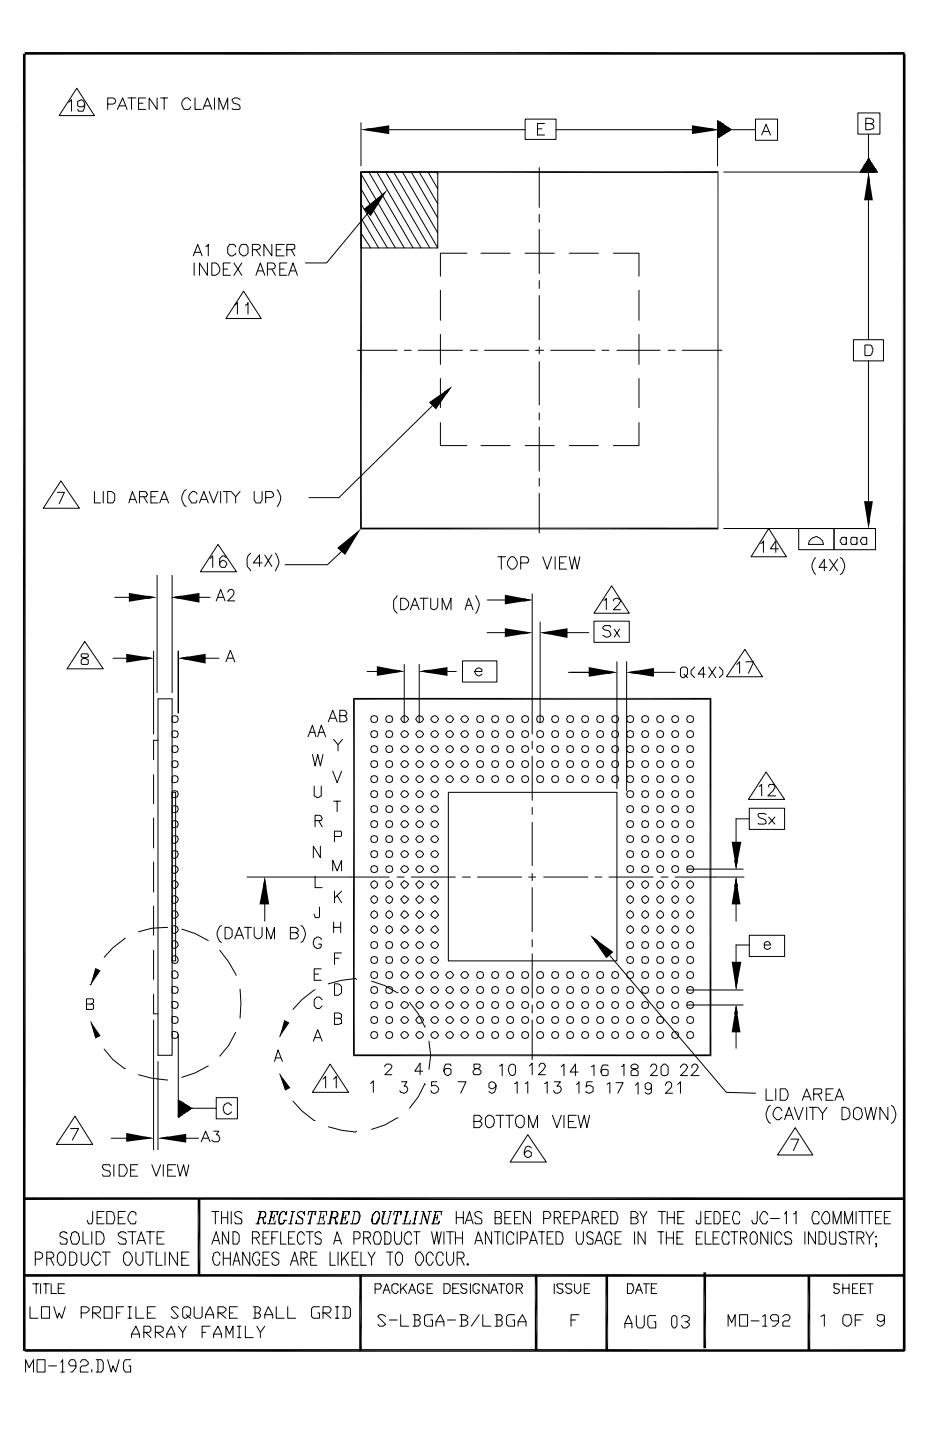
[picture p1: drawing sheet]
<svg xmlns="http://www.w3.org/2000/svg" width="279mm" height="432mm" viewBox="0 0 279 432" stroke-linecap="round" stroke-linejoin="round" font-family="sans-serif">
<g fill="none" stroke="#000" stroke-width=".3">
<path d="M20.6 30.7l.8-.8v3.4M23 26.5l5.3 8.2h-10.6zM25.4 31.2l-.5 .8h-1.1l-.5-.2v-1.4l1-.5a2.19 2.19 0 0 1 .6 3.4h-1.4l-.2-.5M32.3 31.2h1.6l.5-.2 .3-.6-.3-.8-.5-.2h-1.6v3.4M35.2 32.8l1.6-3.4 1.3 3.4M35.7 31.8h1.9M38.4 29.4h2.3M39.4 29.4v3.4M41.5 31h1.4M43.7 29.4h-2.2v3.4h2.2M47.1 29.4v3.4l-2.4-3.4v3.4M48.2 29.4h2.1"/>
<path d="M49.2 29.4v3.4M57.1 30.2l-.7-.8h-.8l-1.1 1.3v.8l.8 1.3h1.3l.5-.8M58.5 29.4v3.4h1.8M60.9 32.8l1.3-3.4 1.3 3.4M61.1 31.8h1.9M64.3 29.4v3.4M65.6 32.8v-3.4l1.3 3.4 1.4-3.4v3.4M72 29.9a1.51 1.51 0 0 0-2.4 0l.5 1.1 1.6 .5 .3 .5v.5l-.3 .3h-1.9l-.2-.3M108.2 36.8v12.9M111.1 38.9h46.3M157.4 35.7h9.3v6.1h-9.3zM161.1 38.6h1.4"/>
<path d="M163.2 37h-2.1v3.5h2.1M166.7 38.9h45.8M215.1 36.2l4 2.7-4 2.4zM215.1 37.6l2.4 2.4-2.4-2.2 1.1-1zM215.1 38.4l1.9 1.8-1.9-1.6 1.6-1.6 1.8 2.2M215.1 36.2l3.2 3.2M215.4 36.2l-.3 .3 2.9 2.9M215.9 36.8l-.8 .5 2.7 2.4 1-1.1-1.8 1.6M215.9 36.5l2.6 2.9M216.4 37l-1.3 1.1 2.1 2.1M216.7 37.3l-1.6 1.6 1.6 1.6M217 37.3l-1.9 1.9"/>
<path d="M218 39.7l-2.9-2.7 .5-.5-.5 .3v12.9M218 38.1l-2.9 2.6 .5 .6M218.3 38.1l-3.2 3.2h.3l-.3-.3M218.5 38.4l-2.3 2.3-1.1-.7 2.4-2.2 1.3 1.4 .3-.6M226.5 35.7h6.6v6.4h-6.6zM226.5 38.9h-7.4l-.8-.5-2.9 2.9M228.9 39.4h1.6M257.2 33.9h6.6v6.3h-6.6zM259.6 37h1.8l.5-.8-.2-.5-.8-.2h-1.3v3.4h1.3l1-.5-.2-1.1-.8-.3M108.2 51.6h23v22.7h-23zM108.2 56.6l10.3 17.7M108.2 52.1l13 22.2"/>
<path d="M110.6 51.6l13.2 22.7M113 51.6l13.2 22.7M114.6 58.7l-16.7 20.1h-6.4M115.6 51.6l13.3 22.7M118 51.6l13.2 22.7M120.6 51.6l10.6 18.2M123.3 51.6l7.9 13.8M125.7 51.6l5.5 9.5M128.3 51.6l2.9 5M130.7 51.6l.5 .5M161.7 50.3v11.9M215.1 40.2l2.7-2.4-2.7 2.7 .8 .5z"/>
<path d="M215.2 51.3v107.5M216.4 40.5l-1.3-1.1 2.1-1.8-2.1 2.1 1.3 1M228.3 40.5l1.4-3.2 1.3 3.2M258 51.6l3.1-2.9-2.6 2.9-.5-.3 .2 .3M258.2 50.8l.8 .8 2.4-2.4-2.1 2.4-.8-.8M258.8 50.3l1.3 1.3 1.8-1.6-1.6 1.6zM259 49.5l2.1 2.1 1.1-1.1M259 50l1.6 1.6M259.3 49.2l2.4 2.4 .8-.8M259.3 49.5l2.1 2.1 1.1-1.1M259.8 48.4l3.2 3.2h-.3l-2.9-2.9M260.1 48.4l2.6 2.7-.5 .5-2.6-2.7 2.3 2.7 .6-.5"/>
<path d="M260.1 47.9l1.6 1.6-2.1 2.1-1.1-1.1 2.4-2.3M260.3 47.6l2.7 4h-5zM260.3 40.2v7.4h.3l-.5 .6 2.1 2.1-1.3 1.3-1.9-1.9 1.6-1.5M260.3 51.6v50.3M260.3 47.9l.6 .5-2.9 2.9M260.6 47.9l-1 1M261.4 48.9l-2.6 2.7-.6-.5M261.7 49.7l-1.9 1.9M262.7 51.3l-.2 .3h-45.5M57.9 76.7l1.4-3.4 1.3 3.4M58.2 78.8v3.8M58.2 75.7h1.9"/>
<path d="M61.6 73.8h.6l.2-.5v3.4M62.2 78.8v3.8l-2.4-3.8v3.8M63.5 78.8h1.1a2.02 2.02 0 0 1 1 3l-1 .8h-1.1zM69.1 78.8h-2.2v3.8h2.2M70.1 78.8l2.4 3.8M70.6 74.1l-.5-.8h-1.3l-.5 .8v1.8l.8 .8h.7l.8-.5v-.3M72 73.8l.5-.5h1.3l.5 .8v1.8l-.5 .6-1 .2-.8-.5a2.54 2.54 0 0 1 0-2.4zM72.5 78.8l-2.4 3.8M75.7 74.9h1.6l.5-.3 .3-.8-.6-.5h-1.8v3.4M76.7 74.9l1.4 1.8M81.5 73.3v3.4l-2.4-3.4v3.4M82.8 74.9h1.3"/>
<path d="M85.2 73.3h-2.4v3.4h2.4M86 78.8h-2.1v3.8h2.1M86 74.9h1.6l.8-.3v-1l-.3-.3h-2.1v3.4M87.3 74.9l1.1 1.8M108.2 69.8l2.9 4.5M108.2 65.4l5.3 8.9M108.2 61.1l8 13.2M108.2 74.1l.3 .2M140 75.9h-8v6.9M144.2 75.9h8.7M157.4 75.9h8.8M161.7 64.3v2.4"/>
<path d="M161.7 68.8v13.2M170.7 75.9h8.7M183.9 75.9h7.7v6.9M66.9 80.7h1.4M70.4 91.5l.8-.7v3.4M73 87.3l5.3 8.2h-10.6zM73.6 91.5l.5-.2 .2-.5v3.4M76.7 82.6l1.4-3.8 1.3 3.8M77.3 81.2h1.5M80.2 80.7h1.6l.5-.3 .2-.5-.2-.8-.5-.3h-1.6v3.8M81.5 80.7l1 1.9M83.9 80.7h1.3"/>
<path d="M86.5 82.6l1.3-3.8 1.4 3.8M87 81.2h1.6M132 87v9M161.7 84.1v2.4M161.7 88.6v13.3M191.6 87v9M107.2 105h11.9M121.2 105h2.1M125.4 105h13.2M132 100.3v9M132 113.5v8.7M133.3 118l-31.7 31.2h-9"/>
<path d="M141 105h2.1M145.3 105h13.2M160.6 105h2.4M161.7 104v2.1M161.7 108.5v12.9M165.1 105h13.2M180.4 105h2.2M184.9 105h13M191.6 100.3v9M191.6 113.5v8.7M200.3 105h2.1M204.5 105h11.9"/>
<path d="M255.9 101.9h8.9v6.3h-8.9zM259.3 103.5h1.6l.5 .2v.5a1.72 1.72 0 0 1-.5 2.4h-1.6zM260.3 108.2v47.6M132 126.7v6.9h8M144.2 133.6h8.7M157.4 133.6h8.8M161.7 123.8v2.1M161.7 128.1v13.2M170.7 133.6h8.7M191.6 126.7v6.9h-7.7M17.2 147.6h2.1l-1.6 3.5M18.3 144.2l5.5 8.2h-10.8z"/>
<path d="M28.3 147.4v3.4h1.9M31 147.4v3.4M32.3 147.4h1l1.1 .8v1.8l-.5 .8h-1.6zM38.6 150.8l1.1-3.4 1.3 3.4M38.9 149.8h1.6M41.8 149h2.1l.3-.8-.3-.6-.5-.2h-1.6v3.4M43.1 149l1.1 1.8M45.2 149h1.4M47.4 147.4h-2.2v3.4h2.2M47.9 150.8l1.3-3.4 1.3 3.4M48.4 149.8h1.6M55.8 146.8l-.5 .3a3.2 3.2 0 0 0 .5 4.8"/>
<path d="M59 148.2a1.02 1.02 0 0 0-1.3-.8l-.8 .8a1.51 1.51 0 0 0 .2 2.1l.3 .5h1.3l.3-.8M59.8 150.8l1.3-3.4 1.3 3.4M60.3 149.8h1.6M62.7 147.4l1.3 3.4 1.4-3.4M66.1 147.4v3.4M66.9 147.4h2.2M68 147.4v3.4M69.3 147.4l1.3 1.6v1.8M72 147.4l-1.4 1.6M76.2 147.4v2.6l.5 .8h1.4l.5-.8v-2.6M79.6 149.2h1.6l.6-.2 .2-.3-.2-1.1-.6-.2h-1.6v3.4M83.1 146.8a3.5 3.5 0 0 1 0 5.1"/>
<path d="M161.7 143.4v2.4M161.7 147.9v11.9M217 158.5h45.5M230.5 158.5l5.2 8.5h-10.5zM239.4 158.5h10.6v6.3h-10.6zM250 158.5h12.5v6.3h-12.5zM34.4 179.1h9.5M47.1 172.5v35.2M51.6 172.5v35.2M54.2 179.1h8.8M63 167.5l.8-.8v3.4M65.4 163.2l5.5 8.2h-10.8z"/>
<path d="M65.4 179.1h1.5M67.7 167.2l-.5-.5h-.5l-.8 .8v2.1l.5 .5h1.1l.5-.8a1.32 1.32 0 0 0-1.3-1.3l-.8 .5v.6M68.3 177.5l.2-.5 .6-.3h.5l.5 .6v.8l-.3 .5-1.5 1.6h2.1M75.1 165.9l-.8 .8-.2 .8v2.1l1 1.6M78.6 168.8h-2.7l1.9-2.4v3.5M79.4 166.4l2.1 3.5M81.5 166.4l-2.1 3.5M82.5 165.9a3.8 3.8 0 0 1 0 5.3M102.4 165.4l-4.2 3.9h-12.7M119.1 178.6l-1.1 1.6v2.1l.3 .8 .8 .8M120.1 179.4a1.81 1.81 0 0 1 2 .6 1.81 1.81 0 0 1 .1 2l-1 .8h-1.1zM125.9 179.4h2.4"/>
<path d="M127 179.4v3.4M129.1 179.4v2.9a1.15 1.15 0 0 0 1.3 .5 1.15 1.15 0 0 0 .8-1v-2.4M142.6 178.6a3.8 3.8 0 0 1 0 5.3M146 179.9h10.9M149.2 167h2.4M150.3 167v3.7M153.2 167h.8a2.13 2.13 0 0 1 0 3.7h-.8l-.8-.8a2.13 2.13 0 0 1 .8-2.9zM156.1 168.8h2.1l.3-.5-.3-1.1-.5-.2h-1.6v3.7M159.5 178.1v42M162.7 167l1.3 3.7 1.4-3.7M166.4 167v3.7M167.7 168.8h1.4"/>
<path d="M169.9 167h-2.2v3.7h2.2M170.7 167l.7 3.7 .8-3.7 .8 3.7 .8-3.7M181 179.9h.5l.3-.5v3.4M183.4 175.7l5.2 8.2h-10.5zM228.1 163l.5-.3 .3-.5v3.4M233.4 164.6h-2.4l1.6-2.4v3.4M242.6 162.2l.8-.8 1.3-.5 1.1 .5 .8 .8 .3 1h-4.5zM244.5 167.2a3.5 3.5 0 0 0 0 5M247.9 170.1h-2.4l1.6-2.4v3.5M248.7 167.7l2.4 3.5M251.1 167.7l-2.4 3.5M251.9 167.2l.5 .3a3.2 3.2 0 0 1-.5 4.7"/>
<path d="M253.7 161.7l-.2-.6h-1.1l-.5 .8v.6l.5 .7h1.1l.2-.5M253.7 161.1v2.1M256.9 161.7l-.3-.6h-1.3l-.2 .6v1l.2 .5h1.3l.3-.5M256.9 161.1v2.1M259.8 161.7l-.2-.6h-1.1l-.5 .8v.6l.5 .7h1.1l.2-.5M259.8 161.1v2.1M24.6 196.1l-.3 .2v.5l.3 .3 1.1 .3 .8 .5v1.1l-.3 .2h-1.6l-.3-.2v-1.1l.8-.5 1.1-.3 .3-.3v-.5l-.3-.2zM25.4 192.4l5.6 8.2h-10.9zM33.9 197.4h9.2M46 195.3v24.8M53.4 195.3v18.5M56.4 197.4h9.2"/>
<path d="M64.8 180.2l1.3-3.5 1.4 3.5M67.7 198.4l1.4-3.4 1.3 3.4M68.3 197.4h1.5M121.2 199.2v17.5M123 182.8l1.4-3.4 1.3 3.4M123.6 181.5h1.5M125.7 199.2v17.5M132.6 182.8v-3.4l1.3 3.4 1.3-3.4v3.4M138.6 198.2h10.4v6.3h-10.4zM139.4 182.8l1.1-3.4 1.3 3.4M139.7 181.5h1.6M146 189.7h10.9"/>
<path d="M161.9 186.5v30.2M164.6 189.7h11.9M178.1 186.3h10.5v6.3h-10.5zM183.1 188.1l-.3-.5h-1.6l-.5 .5 .5 .8 1.4 .3 .2 .2 .3 .6v.5l-.3 .3a1.51 1.51 0 0 1-2.1-.3M183.9 180.2a1.02 1.02 0 0 1 1.3-.8l.8 .5a4.7 4.7 0 0 1-2.1 2.9h2.1M184.1 188.6l1.6 2.4M184.9 198.4v38.1M185.7 188.6l-1.6 2.4M187.9 198.4v38.7M220.9 199.2l.8-.8v3.5M223.3 194.7l5.3 8.2h-10.8zM223.6 198.4h2.4l-1.6 3.5"/>
<path d="M47.4 209.5h4.2v106.9h-4.2zM51.6 214.8l.8-.2 .8 .2 .2 .8-.2 .8-.8 .3-.8-.3zM51.6 219.3l.8-.2 .8 .2 .2 .8-.2 .8-.8 .3-.8-.3zM92.9 219.6h1.6M95.5 219.6h1.6M98.4 216.4l1.3-3.4 1.4 3.4M99 215.4h1.5M101.9 214.6h1.8l.3-.6-.3-.7-.5-.3h-1.3v3.4h1.3l.8-.5-.3-1.1-.5-.2M110.1 201.3h8.4M120.6 219.3l.6-.2 .8 .2 .5 .8-.5 .8-.8 .3-.6-.3-.5-.8zM120.6 214.8l.6-.2 .8 .2 .5 .8-.5 .8-.8 .3-.6-.3-.5-.8zM125.1 219.3l.6-.2 .8 .2 .5 .8-.5 .8-.8 .3-.6-.3-.5-.8z"/>
<path d="M125.1 214.8l.6-.2 .8 .2 .5 .8-.5 .8-.8 .3-.6-.3-.5-.8zM128.6 201.3h8.2M129.6 219.3l.8-.2 .6 .2 .5 .8-.5 .8-.6 .3-.8-.3-.5-.8zM129.6 214.8l.8-.2 .6 .2 .5 .8-.5 .8-.6 .3-.8-.3-.5-.8zM134.1 219.3l.8-.2 .6 .2 .5 .8-.5 .8-.6 .3-.8-.3-.5-.8zM134.1 214.8l.8-.2 .6 .2 .5 .8-.5 .8-.6 .3-.8-.3-.5-.8zM138.6 219.3l.8-.2 .6 .2 .5 .8-.5 .8-.6 .3-.8-.3-.5-.8zM138.6 214.8l.8-.2 .6 .2 .5 .8-.5 .8-.6 .3-.8-.3-.5-.8zM142.3 201.3h2.2a1.07 1.07 0 0 0-1.2-1 1.07 1.07 0 0 0-1 1.3 1.15 1.15 0 0 0 .9 1 1.15 1.15 0 0 0 1.3-.5M170.4 201.6h11.6M190.8 201.6h11.6M205.1 202.1l.5 .6-.5 .5h-.6l-.5-.5v-2.1l.5-.6h1.1l.5 .6v1.5l-.5 .6 .5 .5"/>
<path d="M208.2 200l-1 1.1v1l1 1.1M211.4 202.1h-2.1l1.6-2.1v3.2M212.5 200l2.1 3.2M214.6 200l-2.1 3.2M215.6 200l1.1 1.1v1l-1.1 1.1M46 232.3v8.7M47.4 222h-1.4v5.8M51.6 228.3l.8-.2 .8 .2 .2 .8-.2 .8-.8 .3-.8-.3zM51.6 237.6h1.1v50.5h-1.1zM51.6 232.8l.8-.2 .8 .2 .2 .8-.2 .8-1.6 .3zM51.6 237.3l.8-.2 .8 .2 .2 .8-.2 .8-1.6 .3zM51.6 223.8l.8-.2 .8 .2 .2 .8-.2 .8-.8 .3-.8-.3z"/>
<path d="M92.3 220.9l1.4-3.4 1 3.4M93.7 226.2l.8 3.5 .7-3.5 .8 3.5 .8-3.5M94.2 235.7v3l.8 .5h.5l.8-.5v-3M95.2 220.9l1.1-3.4 1.3 3.4M99.7 231.2l1.4 3.5 1.3-3.5M100 221.7l1.3 1.6v1.9M102.7 221.7l-1.4 1.6M120.6 228.3l.6-.2 .8 .2 .5 .8-.5 .8-.8 .3-.6-.3-.5-.8zM120.6 237.3l.6-.2 .8 .2 .5 .8-.5 .8-.8 .3-.6-.3-.5-.8zM120.6 232.8l.6-.2 .8 .2 .5 .8-.5 .8-.8 .3-.6-.3-.5-.8zM120.6 223.8l.6-.2 .8 .2 .5 .8-.5 .8-.8 .3-.6-.3-.5-.8zM125.1 228.3l.6-.2 .8 .2 .5 .8-.5 .8-.8 .3-.6-.3-.5-.8z"/>
<path d="M125.1 237.3l.6-.2 .8 .2 .5 .8-.5 .8-.8 .3-.6-.3-.5-.8zM125.1 232.8l.6-.2 .8 .2 .5 .8-.5 .8-.8 .3-.6-.3-.5-.8zM125.1 223.8l.6-.2 .8 .2 .5 .8-.5 .8-.8 .3-.6-.3-.5-.8zM129.6 228.3l.8-.2 .6 .2 .5 .8-.5 .8-.6 .3-.8-.3-.5-.8zM129.6 237.3l.8-.2 .6 .2 .5 .8-.5 .8-.6 .3-.8-.3-.5-.8zM129.6 232.8l.8-.2 .6 .2 .5 .8-.5 .8-.6 .3-.8-.3-.5-.8zM129.6 223.8l.8-.2 .6 .2 .5 .8-.5 .8-.6 .3-.8-.3-.5-.8zM134.1 228.3l.8-.2 .6 .2 .5 .8-.5 .8-.6 .3-.8-.3-.5-.8zM134.1 232.8l.8-.2 .6 .2 .5 .8-.5 .8-.6 .3-.8-.3-.5-.8zM134.1 223.8l.8-.2 .6 .2 .5 .8-.5 .8-.6 .3-.8-.3-.5-.8zM134.4 237.6h50.5v50.5h-50.5zM138.6 228.3l.8-.2 .6 .2 .5 .8-.5 .8-.6 .3-.8-.3-.5-.8z"/>
<path d="M138.6 232.8l.8-.2 .6 .2 .5 .8-.5 .8-.6 .3-.8-.3-.5-.8zM138.6 223.8l.8-.2 .6 .2 .5 .8-.5 .8-.6 .3-.8-.3-.5-.8zM159.5 222.2v2.4M159.5 226.7v13.3M227.5 235.7l.8-.5v3.5M229.7 231.5l5.5 8.2h-10.8zM230.5 236v-.5l.2-.3h1.3l.3 .5a4.7 4.7 0 0 1-2.1 3h2.4M46 245.3v9M46 258.5v9M51.6 259.8l.8-.2 .8 .5 .2 .5-.2 .8-.8 .5-.8-.2zM51.6 246.3l.8-.2 .8 .2 .2 .8-.2 .8-1.6 .3zM51.6 250.8l.8-.2 .8 .2 .2 .8-.2 .8-.8 .5-.8-.2z"/>
<path d="M51.6 255.3l.8-.2 .8 .2 .2 .8-.2 .8-.8 .5-.8-.2zM51.6 241.8l.8-.2 .8 .2 .2 .8-.2 .8-1.6 .3zM94.5 246.1h1.8l.3-.6-.3-.8-.5-.2h-1.3v3.4M95.5 246.1l1.1 1.8M96 253.7v3.5l-2.1-3.5v3.5M100 240.2h2.1M100.3 250.8h1.8l.3-.2v-1.1l-.3-.3h-1.8v3.2M101.1 240.2v3.2M120.6 259.8l.6-.2 .8 .2 .5 .8-.5 .8-.8 .3-.6-.3-.5-.8zM120.6 255.3l.6-.2 .8 .2 .5 .8-.5 .8-.8 .3-.6-.3-.5-.8zM120.6 250.8l.6-.2 .8 .2 .5 .8-.5 .8-.8 .3-.6-.3-.5-.8zM120.6 246.3l.6-.2 .8 .2 .5 .8-.5 .8-.8 .3-.6-.3-.5-.8z"/>
<path d="M120.6 241.8l.6-.2 .8 .2 .5 .8-.5 .8-.8 .3-.6-.3-.5-.8zM125.1 259.8l.6-.2 .8 .2 .5 .8-.5 .8-.8 .3-.6-.3-.5-.8zM125.1 255.3l.6-.2 .8 .2 .5 .8-.5 .8-.8 .3-.6-.3-.5-.8zM125.1 250.8l.6-.2 .8 .2 .5 .8-.5 .8-.8 .3-.6-.3-.5-.8zM125.1 246.3l.6-.2 .8 .2 .5 .8-.5 .8-.8 .3-.6-.3-.5-.8zM125.1 241.8l.6-.2 .8 .2 .5 .8-.5 .8-.8 .3-.6-.3-.5-.8zM129.6 259.8l.8-.2 .6 .2 .5 .8-.5 .8-.6 .3-.8-.3-.5-.8zM129.6 255.3l.8-.2 .6 .2 .5 .8-.5 .8-.6 .3-.8-.3-.5-.8zM129.6 250.8l.8-.2 .6 .2 .5 .8-.5 .8-.6 .3-.8-.3-.5-.8zM129.6 246.3l.8-.2 .6 .2 .5 .8-.5 .8-.6 .3-.8-.3-.5-.8zM129.6 241.8l.8-.2 .6 .2 .5 .8-.5 .8-.6 .3-.8-.3-.5-.8zM159.5 242.1v2.1"/>
<path d="M159.5 246.6v13M224.6 242.4h10.6v6.3h-10.6zM224.6 245.5h-3.9v12.5M229.7 244.2l-.6-.3h-1.6l-.2 .3v.5l.5 .6 1.6 .5 .3 .5v.6l-.6 .2h-1.6l-.2-.2M230.5 245l1.8 2.1M232.3 245l-1.8 2.1M46 271.7v8.8M50.3 278.1l-4.8 .2-4 1.1M51.6 273.3l.8-.3 .8 .6 .2 .8-.2 .5-.8 .5-.8-.2zM51.6 277.8l.8-.3 .8 .6 .2 .8-.2 .5-.8 .5-.8-.2zM51.6 264.3l.8-.2 .8 .5 .2 .5-.2 .8-.8 .5-.8-.2zM51.6 268.8l.8-.2 .8 .5 .2 .5-.2 .8-.8 .5-.8-.2z"/>
<path d="M54.5 278.6l4 1.3 3.9 2.1M66.4 277.5l-.5 .3a3.2 3.2 0 0 0 .5 4.8M67.5 278.1h1l1.1 .8v1.8l-1.1 .8h-1zM73.3 278.1h2.1M74.1 263h42.6M74.3 278.1v3.4M76.2 278.1v2.4a1.2 1.2 0 0 0 1.2 1 1.2 1.2 0 0 0 1.2-1v-2.4M79.4 265.9v10.3M87 279.7h1.9l.5-.8-.2-.6-.6-.2h-1.6v3.4h1.6l.6-.2 .2-.8-.2-.6-.6-.2M90.2 277.5l.6 .3a3.2 3.2 0 0 1-.6 4.8M94.5 262.7v3.5h2.1M95.8 272v2.9l-.3 .3h-1l-.3-1.1"/>
<path d="M99.7 261.1v-3.1l1.4 3.1 1.3-3.1v3.1M100 276.5v3.2M100 278.1h2.1M100.3 267.2v3.5M101.1 268.6l1.3 2.1M102.1 276.5v3.2M102.4 267.2l-2.1 2.1M111.4 273.6l.8-.6 .8 .6 .2 .8-.2 .5-.8 .5-.8-.5-.3-.5zM111.4 278.1l.8-.6 .8 .6 .2 .8-.2 .5-.8 .5-.8-.5-.3-.5zM111.4 269.1l.8-.5 .8 .5 .2 .5-.2 .8-.8 .5-.8-.5-.3-.8zM111.4 264.6l.8-.5 .8 .5 .2 .5-.2 .8-.8 .5-.8-.5-.3-.8zM115.9 273.6l.8-.6 .8 .6 .2 .8-.2 .5-.8 .5-.8-.5-.3-.5z"/>
<path d="M115.9 278.1l.8-.6 .8 .6 .2 .8-.2 .5-.8 .5-.8-.5-.3-.5zM115.9 269.1l.8-.5 .8 .5 .2 .5-.2 .8-.8 .5-.8-.5-.3-.8zM115.9 264.6l.8-.5 .8 .5 .2 .5-.2 .8-.8 .5-.8-.5-.3-.8zM119.1 263h2.1M120.1 269.6l1.1-1 1.3 1-.5 .8-.8 .5zM120.1 265.1l1.1-1 1.3 1-.5 .8-.8 .5zM120.6 273.6l.6-.6 .8 .6 .5 .8-1.3 1-1.1-1zM120.6 278.1l.6-.6 .8 .6 .5 .8-1.3 1-1.1-1zM123.3 263h13.2M124.6 269.6l1.1-1 1.3 1-.5 .8-.8 .5zM124.6 265.1l1.1-1 1.3 1-.5 .8-.8 .5zM125.1 278.1l.6-.6 .8 .6 .5 .8-1.3 1-1.1-1z"/>
<path d="M125.7 273l.8 .6 .5 .8-1.3 1-1.1-1zM129.1 265.1l1.3-1 1.1 1-1.1 1.3-.8-.5zM129.6 278.1l.8-.6 1.1 1.4-1.1 1-1.3-1zM129.6 273.6l.8-.6 1.1 1.4-1.1 1-1.3-1zM129.6 269.1l.8-.5 1.1 1-1.1 1.3-.8-.5-.5-.8zM138.6 263h2.4M143.1 263h13.3M158.5 263h2.1M159.5 261.9v2.2M159.5 266.2v13.2M163 263h13.2M178.3 263h2.1"/>
<path d="M182.6 263h13.2M188.1 273.6l.8-.6 .8 .6 .3 .8-.3 .5-.8 .5-.8-.5-.2-.5zM188.1 278.1l.8-.6 .8 .6 .3 .8-.3 .5-.8 .5-.8-.5-.2-.5zM188.1 269.1l.8-.5 .8 .5 .3 .5-.3 .8-.8 .5-.8-.5-.2-.8zM188.1 264.6l.8-.5 .8 .5 .3 .5-.3 .8-.8 .5-.8-.5-.2-.8zM192.6 273.6l.8-.6 .8 .6 .3 .8-.3 .5-.8 .5-.8-.5-.2-.5zM192.6 278.1l.8-.6 .8 .6 .3 .8-.3 .5-.8 .5-.8-.5-.2-.5zM192.6 269.1l.8-.5 .8 .5 .3 .5-.3 .8-.8 .5-.8-.5-.2-.8zM192.6 264.6l.8-.5 .8 .5 .3 .5-.3 .8-.8 .5-.8-.5-.2-.8zM197.1 278.1l.8-.6 .8 .6 .3 .8-.3 .5-.8 .5-.8-.5-.3-.5zM197.1 273.6l.8-.6 .8 .6 .3 .8-.3 .5-.8 .5-.8-.5-.3-.5zM197.1 269.1l.8-.5 .8 .5 .3 .5-.3 .8-.8 .5-.8-.5-.3-.8z"/>
<path d="M197.1 264.6l.8-.5 .8 .5 .3 .5-.3 .8-.8 .5-.8-.5-.3-.8zM198.2 263h2.1M201.6 273.6l.8-.6 .8 .6 .3 .8-.3 .5-.8 .5-.8-.5-.3-.5zM201.6 278.1l.8-.6 .8 .6 .3 .8-.3 .5-.8 .5-.8-.5-.3-.5zM201.6 269.1l.8-.5 .8 .5 .3 .5-.3 .8-.8 .5-.8-.5-.3-.8zM201.6 264.6l.8-.5 .8 .5 .3 .5-.3 .8-.8 .5-.8-.5-.3-.8zM202.4 263h20.6M205.8 260.6h17M206.1 273.6l.8-.6 .8 .6 .3 .8-.3 .5-.8 .5-.8-.5-.3-.5zM206.1 278.1l.8-.6 .8 .6 .3 .8-.3 .5-.8 .5-.8-.5-.3-.5zM206.1 269.1l.8-.5 .8 .5 .3 .5-.3 .8-.8 .5-.8-.5-.3-.8zM206.1 264.6l.8-.5 .8 .5 .3 .5-.3 .8-.8 .5-.8-.5-.3-.8z"/>
<path d="M220.7 265.9v10.3M28.8 290.8l-1.5 4.5h-.3M37.6 281.3l-3.7 2.9-2.7 2.9M46 298.2v5.8h1.4M46 285v8.7M51.6 291.3l.8-.3 .8 .6 .2 .8-.2 .8-.8 .2-.8-.2zM51.6 295.8l1.6 .3 .2 .8-.2 .8-.8 .2-.8-.2zM51.6 282.3l.8-.3 .8 .6 .2 .8-.2 .5-.8 .5-.8-.2zM51.6 286.8l.8-.3 .8 .6 .2 .8-.2 .8-.8 .2-.8-.2zM65.9 285l2.6 3.4 2.1 3.7M70.4 281.5l1.3-3.4 1.3 3.4M70.6 292.4h.3"/>
<path d="M70.9 280.5h1.6M72 296.6l.2 4.2-.2 4.5M79.9 281.5v-3.4l1.3 3.4 1.1-3.4v3.4M94.2 292.1h1.3M94.5 296.9h-.3l-3.7 2.9-2.7 2.9M96.3 290.5h-2.1v3.5h2.1M96.3 281.8a1.02 1.02 0 0 0-1.3-.8l-.8 .5a2.03 2.03 0 0 0 .8 2.9h.5l.8-.5v-.8h-.8M96.6 299.8l-.8-.8h-.8l-.8 .8v1.8l.8 .8h.8l.8-.8M100.3 295h1l1.1 .8v1.9l-1.1 .7h-1zM100.3 287.3h1.3M102.4 285.8h-2.1v3.4M106.9 293.7l-.3-.3-4.2 .6-4 1"/>
<path d="M111.4 294.2l4 1.3 3.9 2.2M120.6 296.1l.6-.3 .8 .3 .5 .8-.5 .8-.8 .2-.6-.2-.5-.8zM120.6 291.6l.6-.3 .8 .3 .5 .8-.5 .8-.8 .2-.6-.2-.5-.8zM120.6 287.1l.6-.3 .8 .3 .5 .8-.5 .8-.8 .2-.6-.2-.5-.8zM120.6 282.6l.6-.3 .8 .3 .5 .8-.5 .8-.8 .2-.6-.2-.5-.8zM125.1 296.1l.6-.3 .8 .3 .5 .8-.5 .8-.8 .2-.6-.2-.5-.8zM125.1 291.6l.6-.3 .8 .3 .5 .8-.5 .8-.8 .2-.6-.2-.5-.8zM125.1 287.1l.6-.3 .8 .3 .5 .8-.5 .8-.8 .2-.6-.2-.5-.8zM125.1 282.6l.6-.3 .8 .3 .5 .8-.5 .8-.8 .2-.6-.2-.5-.8zM129.6 296.1l.8-.3 .6 .3 .5 .8-.5 .8-.6 .2-.8-.2-.5-.8zM129.6 291.6l.8-.3 .6 .3 .5 .8-.5 .8-.6 .2-.8-.2-.5-.8zM129.6 287.1l.8-.3 .6 .3 .5 .8-.5 .8-.6 .2-.8-.2-.5-.8z"/>
<path d="M129.6 282.6l.8-.3 .6 .3 .5 .8-.5 .8-.6 .2-.8-.2-.5-.8zM134.1 296.1l.8-.3 .6 .3 .5 .8-.5 .8-.6 .2-.8-.2-.5-.8zM134.1 291.6l.8-.3 .6 .3 .5 .8-.5 .8-.6 .2-.8-.2-.5-.8zM138.6 296.1l.8-.3 .6 .3 .5 .8-.5 .8-.6 .2-.8-.2-.5-.8zM138.6 291.6l.8-.3 .6 .3 .5 .8-.5 .8-.6 .2-.8-.2-.5-.8zM159.5 281.8v2.1M159.5 286v13.2M182.8 286.5l35 41.1 8.7 .2M205.8 296.9h17M224.6 280.5h10.6v6.3h-10.6zM224.6 283.4h-3.9v10.6M229.1 283.4h1.9l-.3-.8a1.02 1.02 0 0 0-1.6 .2v1.4a1.07 1.07 0 0 0 1.9 0"/>
<path d="M25.9 301.1h1.4l.5-.3 .2-.2v-.8l-.2-.3h-1.9v3.2h1.9l.2-.3v-1l-.2-.3h-.5M27.3 306.4l1.3 4.2 .2 .3M31.2 314.6l2.7 3.2 3.4 2.6h.3M46 305.9v38.9M47.4 318.3v26.5M51.6 304.8l1.6 .3 .2 .8-.2 .8-.8 .2-.8-.2zM51.6 309.3l1.6 .3 .2 .8-.2 .7-.8 .3-.8-.3zM51.6 300.3l1.6 .3 .2 .8-.2 .8-.8 .2-.8-.2zM53.4 310.1v19.8M62.4 319.6l-3.9 2.1-4 1.4M70.6 309.6l-2.1 3.9-2.6 3.2M82.3 318.3l1-3.4 1.4 3.4"/>
<path d="M82.5 317.2h1.6M85.7 306.4l-1.8 4.5M93.9 312.2l1.3-3.4 1.4 3.4M94.5 311.1h1.5M99 319.1l5.5 8.5h-10.8zM100.3 305.3h1.8l.3-.2v-.8l-.8-.6h-1.3v3.5h1.3l.8-.3v-1l-.8-.6M115.4 319.9l.5-.8h1l.6 .5-.3 .8-1.8 1.9h2.1M120.6 305.1l.6-.3 .8 .3 .5 .8-.5 .8-.8 .2-.6-.2-.5-.8zM120.6 309.6l.6-.3 .8 .3 .5 .8-.5 .7-.8 .3-.6-.3-.5-.7zM120.6 300.6l.6-.3 .8 .3 .5 .8-.5 .8-.8 .2-.6-.2-.5-.8zM122.8 300.6l2.6 3.4 1.9 3.7M125.1 305.1l.6-.3 .8 .3 .5 .8-.5 .8-.8 .2-.6-.2-.5-.8z"/>
<path d="M125.1 309.6l.6-.3 .8 .3 .5 .8-.5 .7-.8 .3-.6-.3-.5-.7zM125.1 300.6l.6-.3 .8 .3 .5 .8-.5 .8-.8 .2-.6-.2-.5-.8zM127.5 307.7l-.2 .3M128.6 312.2l.5 4.2-.5 4.3M129.6 309.6l.8-.3 .6 .3 .5 .8-.5 .7-.6 .3-.8-.3-.5-.7zM129.6 305.1l.8-.3 .6 .3 .5 .8-.5 .8-.6 .2-.8-.2-.5-.8zM129.6 300.6l.8-.3 .6 .3 .5 .8-.5 .8-.6 .2-.8-.2-.5-.8zM134.1 305.1l.8-.3 .6 .3 .5 .8-.5 .8-.6 .2-.8-.2-.5-.8zM134.1 309.6l.8-.3 .6 .3 .5 .8-.5 .7-.6 .3-.8-.3-.5-.7zM134.1 300.6l.8-.3 .6 .3 .5 .8-.5 .8-.6 .2-.8-.2-.5-.8zM135.2 319.6l-.3-.5h-1.3a2.19 2.19 0 0 0 .5 3.4l1.1-.5v-1.3l-.5-.3h-1.1l-.5 .8M138.6 305.1l.8-.3 .6 .3 .5 .8-.5 .8-.6 .2-.8-.2-.5-.8z"/>
<path d="M138.6 309.6l.8-.3 .6 .3 .5 .8-.5 .7-.6 .3-.8-.3-.5-.7zM138.6 300.6l.8-.3 .6 .3 .5 .8-.5 .8-.6 .2-.8-.2-.5-.8zM142.1 319.1v1l.2 .3a1.44 1.44 0 0 1 1.9 1.3l-.5 .6h-1.6l-.3-.6a1.36 1.36 0 0 1 1.6-1.3l.5-.5v-.5l-.2-.3zM149.8 319.6l.7-.5v3.4M152.7 319.6a1.07 1.07 0 0 1 1.8 0v2.1l-.2 .6-.8 .2a2.13 2.13 0 0 1-.8-2.9zM158.7 319.6l.8-.8v3.5M159.5 301.4v2.3M159.5 305.9v11.9M161.7 319.9v-.5l.5-.6 1 .3 .3 .8-2.1 2.4h2.1M168.3 319.9l.8-.8v3.4M177.3 319.9l.8-.5v3.1M182.3 319.6l-.3-.2h-1.3a2.59 2.59 0 0 0 0 3.1h1.1l.5-.2v-1.4l-.5-.2h-1.1l-.5 .8"/>
<path d="M186.3 319.9l.5-.3 .3-.5v3.4M189.2 319.6v.5l.2 .3 1.1 .3 .8 .5v1.1l-.3 .2h-1.6l-.2-.2v-1.1l.8-.5 1-.3 .3-.3v-.5a1.28 1.28 0 0 0-2.1 0zM195 319.9l.3-.5 .5-.3h.5l.5 .5v.8l-.2 .5-1.6 1.6h2.1M198.2 319.9l.8-.8h.5l.8 .8v2.1l-.5 .5h-1.1l-.5-.5zM205.8 301.4h17M220.7 304v10.3M21.2 338.4h2.3l-1.8 3.4M22.5 334.7l5.3 8.5h-10.9zM41.5 322.3l4 1 4.8 .5M53.4 329.9l4 2.4-4 2.7zM53.4 329.9l3.2 2.9-2.6-2.6-.6 .3 2.7 2.6M53.4 329.9h.3l-.3 .3 3 2.9"/>
<path d="M53.4 330.7l2.7 2.7 1-1.1M53.4 333.1l1.1 1.1M53.4 335h.3M54.2 330.5l-.8 .8 2.2 2.3-2.2-1.8 1.4-1.3M54.2 334.4l-.8-.8 2.4-2.3 1.3 1.3-.5-.8-2.9 3.2M54.2 330.2l-.8 .8 2.4 2.4M54.5 330.5l-1.1 1M55 330.7l-1.6 1.6 1.6 1.6-1.6-1.3 1.9-1.6-1.9 1.8 1.4 1.4M55.6 331.3l-2.2 2.1 1.1 1 2.4-2.3-1.6 1.8-1.9-1.8 1.4-1.4 2.1 2.1M55.8 331.5l-2.4 2.4M56.1 331.5l-2.7 2.7 .6 .5-.6-.3 3-2.9M56.4 331.8l-3 2.9 .3 .3"/>
<path d="M64 339.2h1.6l-.8 1.1 .8 .2a1.32 1.32 0 0 1-.2 1.9h-1.4l-.5-.6M64.8 329.1h6.4v6.4h-6.4zM64.8 332.3h-7.4l-.5 .3M69.3 331.5v-.2l-.8-.6h-.5l-.8 .6a2.03 2.03 0 0 0 .8 2.9h.5l.8-.6v-.2M83.9 322l1.8 4.5M87.8 330.2l2.7 2.9 3.7 2.9h.3M96.8 323.6l.8-.8v3.4M98.4 337.9l4 1 4.2 .6 .3-.3M100 323.6l.8-.8v3.4M111.1 324.9l.8-.8v3.5M119.3 335.2l-3.9 2.1-4 1.4M120.4 324.4h1.6l-.8 1.3a1.07 1.07 0 0 1 1 1.2 1.07 1.07 0 0 1-1.3 .9l-.8-.2-.2-.6"/>
<path d="M126.7 321.2h-2.3l1.5-2.4v3.5M127.3 325.2l-1.9 3.7-2.6 3.4M127.3 324.9l.2 .3M131 324.4h-1.6v1.3a1.26 1.26 0 0 1 1.7 0 1.26 1.26 0 0 1 0 1.8 1.26 1.26 0 0 1-1.7 .1l-.3-.6M137.3 324.4h2.4l-1.6 3.4M142.1 336.3h1.6l.8-.8v-.3l-.8-.8h-1.6v3.7h1.6l.8-.8v-.5l-.8-.5M146.3 334.4h.8l.8 .6a2.13 2.13 0 0 1 0 2.1v.5l-.8 .5h-.8l-.5-.5-.3-.5v-1.9zM148.7 325.4a1.15 1.15 0 0 1-.9 1.1 1.15 1.15 0 0 1-1.2-.5v-1.1a1.15 1.15 0 0 1 1.2-.5 1.15 1.15 0 0 1 .9 1 2.24 2.24 0 0 1-1.1 2.4l-1-.5M148.7 334.4h2.4M150 334.4v3.7M151.6 334.4h2.4M152.7 334.4v3.7"/>
<path d="M154.3 324.9l.7-.5v3.4M154.8 335l.8-.6h.8l.8 .8v1.9l-.8 1h-.8l-.8-.5v-.5a2.13 2.13 0 0 1 0-2.1zM157.4 324.9l.8-.5v3.4M158.5 338.1v-3.7l1.3 3.7 1.3-3.7v3.7M163.2 324.9l.8-.5v3.4M165.6 334.4l1.4 3.7 1.3-3.7M166.2 324.4h1.8l-1 1.3h.7a1.18 1.18 0 0 1 0 1.9 1.18 1.18 0 0 1-1.8-.6M169.1 334.4v3.7M170.4 336.3h1.6M172.8 334.4h-2.4v3.7h2.4M172.8 325.2l.5-.3 .3-.5v3.4M173.3 334.4l.8 3.7 1.1-3.7 .7 3.7 .8-3.7"/>
<path d="M173.3 321.5h-2.4l1.6-2.4v3.4M177.5 324.4h-1.6l-.2 1.6 .8-.6 1.3 .6v1.3l-1.1 .5-1-.2v-.3M182 325.2l.8-.6v3.2M184.7 324.6h2.1l-1.6 3.2M190.5 325.4l.8-.8v3.5M195.3 325.7v.5a1.07 1.07 0 0 1-1.9 0v-1a1.07 1.07 0 0 1 1.9 0v2.4a1.07 1.07 0 0 1-1.9 0M199.5 325.4l.3-.8 .5-.2h.5l.5 .5v.8l-.2 .5-1.6 1.6h2.1M203.2 325.2l.8-.8v3.4M204 320.1v-.2l.8-.8 1 .3 .3 .7-2.1 2.4h2.1M207.4 320.1v-.5l.6-.5 1 .3 .3 .5-.5 1-1.6 1.6h2.3M229.7 326.5v3.4h2.1M231 331.5a3.2 3.2 0 0 0-1.1 4l.6 1 .5 .3"/>
<path d="M232.6 326.5v3.4M233.9 326.5h1.6l.5 .5a2.28 2.28 0 0 1-.5 2.9h-1.6zM234.4 333.1l-.8-1h-.8a2.13 2.13 0 0 0 0 3.7h.8l.8-.8M235.2 335.8l1.3-3.7 1.4 3.7M235.5 334.4h1.8M238.1 332.1l1.3 3.7 1.4-3.7M238.4 338.1l5.3 8.2h-10.6zM240.5 329.9l1.3-3.4 1.4 3.4M241 328.9h1.6M241.8 332.1v3.7M242.6 332.1h2.4M243.7 332.1v3.7"/>
<path d="M243.9 328.1h1.6l.8-.3v-1l-.2-.3h-2.2v3.4M245.3 332.1l1.3 1.8v1.9M245.3 328.1l1 1.8M247.6 328.1h1.4M247.9 332.1l-1.3 1.8M249.8 326.5h-2.2v3.4h2.2M250.3 329.9l1.3-3.4 1.3 3.4M250.8 328.9h1.6M252.4 332.1h1.1l1 .5v.5a2.13 2.13 0 0 1 0 2.1l-1 .6h-1.1zM256.1 332.6a1.13 1.13 0 0 1 1.3-.6 1.13 1.13 0 0 1 .8 1.1 1.95 1.95 0 0 1-.8 2.7h-.5l-1-.8v-1.9zM259.3 332.1l.8 3.7 1-3.7 .8 3.7 .8-3.7M266.2 332.1v3.7l-2.4-3.7v3.7"/>
<path d="M267.2 331.5a3.2 3.2 0 0 1 1.1 4l-.5 1-.6 .3M33.1 349.8l-.3-.6h-1.8l-.3 .6 .3 .8 1.8 .5 .3 .5-.3 1.1h-1.8l-.3-.5M33.3 341.3h10.1M34.1 349.2v3.5M35.7 349.2h1.6l.3 .6a1.51 1.51 0 0 1 0 2.4l-.3 .5h-1.6zM39.2 350.8h1.3M41.3 349.2h-2.1v3.5h2.1M45.5 349.2l1.3 3.5 1.4-3.5M48.9 349.2v3.5M50.3 341.3h9.2M50.3 350.8h1.3M52.7 349.2h-2.4v3.5h2.4"/>
<path d="M53.2 349.2l.8 3.5 1-3.5 .8 3.5 .8-3.5M60.3 342.4l1.3-3.2 1.4 3.2M60.9 341.3h1.5M158.2 340.3l5.6 8.2h-10.9zM159.3 344.2a1.02 1.02 0 0 0-1.6-.2 1.88 1.88 0 0 0 .5 3.1l1.1-.5v-1.1l-.8-.5a1.38 1.38 0 0 0-1.3 1.1M237.1 341.6h2.3l-1.5 3.4M10.6 377.6h1.3l.5-.3 .3-.3v-1l-.8-.6h-1.3v4M14 377.3h1.3l.6-.3 .2-.5-.2-.8-.6-.3h-1.3v4M15.1 377.3l1 2.1M17.5 376l.5-.6a1.38 1.38 0 0 1 1.6 1.6 2.09 2.09 0 0 1-.8 2.4h-.8l-.3-.3a3.2 3.2 0 0 1-.2-3.1zM20.1 369.9a1.28 1.28 0 0 0-2.1 0v.8l.3 .2 1.5 .6a.96 .96 0 0 1 .2 1.2 .96 .96 0 0 1-1.2 .4h-.5l-.3-.6M20.9 375.4h1.1l.8 .6 .2 .5v1.9l-.5 .7-.5 .3h-1.1z"/>
<path d="M21.4 369.9a1.13 1.13 0 0 1 1.3-.6 1.13 1.13 0 0 1 .8 1.1 1.95 1.95 0 0 1-.7 2.7h-1.1l-.3-.6a2.13 2.13 0 0 1 0-2.1zM24.3 375.4v3.2l.3 .5 .5 .3a1.32 1.32 0 0 0 1.4-1.3v-2.7M24.9 369.4v3.7h1.8M27.5 369.4v3.7M27.8 363.3v2.9l-.3 .8h-1l-.3-1.1M28.8 369.4h1.4l.8 .5v.5a2.01 2.01 0 0 1-.6 2.7h-1.6zM29.1 365.1h1.3M30.2 376.5a1.2 1.2 0 0 0-1.2-1.1 1.2 1.2 0 0 0-1.2 1.1 2.51 2.51 0 0 0 .8 2.9l1-.3 .6-.7M30.7 375.4h2.4M31.2 363.3h-2.1v3.7h2.1M31.7 375.4v4M32 363.3h1.3l.8 .5v.5a2.13 2.13 0 0 1 0 2.1l-.2 .6h-1.9z"/>
<path d="M35.5 365.1h1.3M37.3 376l.5-.6h.8a2.04 2.04 0 0 1 .6 3.2l-.6 .8h-.8l-.2-.3a3.2 3.2 0 0 1-.3-3.1zM37.6 363.3h-2.1v3.7h2.1M37.8 369.9l-.2-.3a1.51 1.51 0 0 0-2.1 .3v.5l.5 .5 1 .6h.6l.2 .5-.2 1.1a1.97 1.97 0 0 1-2.1-.6M38.4 369.4h2.3M39.7 369.4v3.7M40.7 364.3v-.5l-.2-.3-1.1-.2a2.04 2.04 0 0 0-.5 3.1l.3 .6h1.3l.2-.8M40.7 375.4v3.2l.8 .8a1.06 1.06 0 0 0 1.4-1.3v-2.7M41 373.1l1.3-3.7 1.4 3.7M41.5 372h1.6M43.7 375.4h2.3M43.9 369.4h2.4"/>
<path d="M45 369.4v3.7M45 375.4v4M46.8 375.4v4h1.9M47.1 371.2h1.3M49.2 369.4h-2.1v3.7h2.1M49.5 375.4v4M53.2 375.4v4l-2.4-4v4M54.5 377.3h1.3M56.6 375.4h-2.1v4h2.1M63.5 363.3h2.1M63.5 373.1l1.3-3.7 1.1 3.7M64 372h1.4"/>
<path d="M64.6 363.3v3.7M65.9 376.5v-.5l-.5-.6-1.1 .3-.3 .3v.5a2.13 2.13 0 0 0 0 2.1l.3 .5 1.1 .3 .5-1M66.4 365.1h1.9M66.4 363.3v3.7M66.9 377.3h2.2M66.9 375.4v4M68.3 363.3v3.7M68.5 369.4v3.7l-1.8-3.7v3.7M69.1 375.4v4M69.3 363.3v3.7M69.8 369.4a1.51 1.51 0 0 1 1.9 1v1.9l-.5 .8h-1.4zM69.8 379.4l1.1-4 1.1 4"/>
<path d="M70.1 378.1h1.6M72.5 363.8a1.13 1.13 0 0 0-1.3-.5 1.13 1.13 0 0 0-.8 1l.2 .6 1.6 .5 .3 .5-.3 1.1h-1.6l-.2-.6M74.9 375.4v4l-2.1-4v4M75.7 371.2h1.3l.5-.3 .3-.5-.3-.8-.5-.2h-1.3v3.7M76.7 367h1.1M76.7 371.2l1.1 1.9M77.5 363.3h1.6M77.8 376.5v-.5l-.5-.6h-.6l-.8 .6v.5a2.13 2.13 0 0 0 .8 2.9h.6l.5-.8v-.8h-.5M77.8 365.1h1.3M78.1 363.3l-.8 3.7 1-3.7M78.6 365.1l.2 .3 .3 1.6 .5-.3v-.3M78.8 365.4l.3 1.3 .3 .3 .2-.3"/>
<path d="M78.8 377.3h1.4M78.8 371.2h1.1M79.1 363.3l.5 .2v1.4l-.5 .2M79.1 363.3l.5 .5v.5l-.5 .8M80.2 367h2.3M80.7 369.4h-1.9v3.7h1.9M80.7 375.4h-1.9v4h1.9M81 363.3h2.3l-.2 1v-1M81.2 365.1h.8M81.5 363.3l-.8 3.7 1.1-3.7M81.5 371.2h1M82.3 364.3l-.3 1.6"/>
<path d="M82.5 366.2l-.2 .8zM83.3 369.4h-1.8v3.7M83.6 376a1.13 1.13 0 0 0-1.3-.6 1.13 1.13 0 0 0-.8 1.1l.3 .5 1 .6h.5l.3 .5a1.09 1.09 0 0 1-.8 1.3 1.09 1.09 0 0 1-1.3-.8M83.9 367h.8l.8-1.1-.6 1.1h-.8M83.9 364.3l-.3 .6v1.8l.3 .3M83.9 364.3v.6a2.13 2.13 0 0 0 0 2.1M84.1 363.8l.6-.5h.5l.5 .5v.5l.3-1-.3 .5M84.1 369.4v3.7h1.6M84.1 363.8l-.2 .5M84.7 363.3l-.6 .5M84.9 365.9h1.1M86.5 371.2h1.1"/>
<path d="M86.5 367h1.1M87 379.4l1.4-4 1 4M87.3 363.3h1.1M87.6 378.1h1.3M87.8 363.3l-.8 3.7M88.4 369.4h-1.9v3.7h1.9M90.2 377.3l1.9-.3v-1l-.8-.6h-1.1v4M90.8 365.9l-.3-.5h.3v1.3l-.3 .3h-1.3l-.3-.3v-.8l-.3 1.1 .3-.3M91 363.8h.3v-.5v1a1.06 1.06 0 0 0-1.1-1.1 1.06 1.06 0 0 0-1 1.1l.2 .6 1.1 .5-1.3-1.1M91 377.3l1.1 2.1M91.3 370.4a1.38 1.38 0 0 0-1.3-1l-.8 1v1.9l.2 .2a1.01 1.01 0 0 0 1.4 .6l.5-.8M91.8 369.4h2.1"/>
<path d="M92.3 367h.8M92.6 363.3l-.3 1zM92.6 363.3h2.1l-.2 1v-1M92.6 367l1.1-3.7-.8 3.7M92.9 369.4v3.7M93.1 377.3h1.1M95 375.4h-1.9v4h1.9M95 367h2.4M95.8 363.3h2.1v1v-1M96 365.1h.8M96.3 363.3l-.8 3.7zM96.3 369.9l-.5-.5h-.6l-.7 .5v.8l1.5 .8 .3 .2v.8a1.01 1.01 0 0 1-.9 .6 1.01 1.01 0 0 1-.9-.6"/>
<path d="M97.1 364.3l-.3 1.6M97.4 366.2l-.3 .8zM98.2 367h1M99 375.4v4h1.5M99.2 363.3h1.6l.5 .5-.2 1.1-.6 .2h-1.3M99.5 363.3l-.8 3.7M99.7 363.3l-.7 3.7M100 365.1l.5 .3v1.6h.6v-.6M100 373.1l1.1-3.7 1.3 3.7M100.5 365.4l.3 1.6h.3v-.3M100.5 372h1.4M100.8 363.3l.3 .2v1.4l-.6 .2"/>
<path d="M101.3 375.4v4M101.9 367h2.1l.2-.8-.5 .8M102.4 375.4v4M102.7 363.3h2.1l-.3 1v-1M102.7 365.1h1M102.9 363.3l-.8 3.7M103.2 363.3l-.8 3.7M103.2 377l1.3 2.4M103.7 364.3l-.2 1.6M104.5 375.4l-2.1 2.7M105.6 377.3h1M105.8 363.3h1.4"/>
<path d="M106.1 371.5h1.3l.5-.6v-1l-.5-.5h-1.3v3.7M106.4 363.3l-.8 3.7zM107.2 363.3l.5 .2 .2 .8-.5 2.1M107.2 363.3a1.18 1.18 0 0 1 .5 1.6l-.3 1.5M107.4 366.4l-.5 .6h-1.9M107.4 366.4l-1 .6M107.4 375.4h-1.8v4h1.8M108.2 375.4v4h1.6M109 371.2h1.3l.6-.3 .2-.5-.2-.8-.6-.2h-1.3v3.7M110.1 371.2l1 1.9M110.3 375.4l1.1 1.9M111.4 377.3v2.1"/>
<path d="M112.2 369.9l.5-.5h.8a2.85 2.85 0 0 1 .3 3.7h-1.4l-.2-.6a2.13 2.13 0 0 1 0-2.1zM112.4 375.4l-1 1.9M112.7 363.3l-1 1v.6a2.13 2.13 0 0 0 0 2.1h1.3l.8-1.6v-1.6l-.6-.5M112.7 363.3l-1 1.6v1.8l.5 .3M112.7 363.3h.5M113.2 363.3l.6 1v.6l-1.1 2.1h-.3M114.6 363.3h1M115.1 363.3l-.5 2.1v1.6h1.6l1-3.7M115.4 369.4a1.51 1.51 0 0 1 1.8 1v1.9l-.5 .8h-1.3zM115.4 363.3l-.8 2.6v.5l.2 .6h.3M115.9 375.4h1.8M116.7 363.3h.8"/>
<path d="M116.9 375.4v4M118 367h1.1M118.3 363.3l-.3 1zM118.3 363.3h2.1l-.3 1v-1M118.3 367l1-3.7-.8 3.7M118.3 369.4v2.6l.2 .5a1.01 1.01 0 0 0 1.4 .6l.5-1.1v-2.6M118.8 376l.5-.6a1.36 1.36 0 0 1 1.3 1.6 2.09 2.09 0 0 1-.7 2.4h-.6l-.2-.3a3.2 3.2 0 0 1-.3-3.1zM120.6 367h2.4M121.4 363.3h1.1M122 363.3l-.8 3.7 1-3.7M123 365.9l-.2 1.1zM123.3 370.4a.94 .94 0 0 0-1.1-1l-.8 .5v.5a1.95 1.95 0 0 0 .8 2.7h.8l.3-.8"/>
<path d="M123.6 367h1M124.1 369.4h1.8M124.4 363.3h1M124.9 363.3l-.8 3.7M124.9 369.4v3.7M125.4 375.4a1.9 1.9 0 0 1 1.3 3l-.8 1h-.5a2.81 2.81 0 0 1 0-4zM125.7 367h.8M126.5 363.3h.5l-.8 3.7M127 363.3l1.1 3.1M128.3 363.3h1.1M128.9 363.3l-.8 3.7-1.1-3.2M129.4 367h2.1l.3-.8-.6 .8"/>
<path d="M129.4 369.4l.8 3.7 .8-3.7 .5 3.7 .8-3.7M129.6 367l1.1-3.7-.8 3.7M129.9 376.5l-.8-1.1h-.5l-.8 1.1a3.4 3.4 0 0 0 .8 2.9h.5l.8-1M130.2 365.1h1M130.2 363.3h2.4M131.2 364.3l-.2 1.6M132.3 363.3v1zM132.8 376.5v-.5l-.5-.6h-.8a2.81 2.81 0 0 0 0 4h.8l.5-1M133.1 369.4v3.7M133.9 375.4v2.7l.8 1.3 .8-.3 .5-1v-2.7M133.9 369.4h2.1M134.9 369.4v3.7"/>
<path d="M136.5 371.2h2.1M136.5 369.4v3.7M136.8 365.1h2.1M136.8 363.3v3.7M137.1 377.3h1.3l.5-.3 .3-.5-.3-.8-.5-.3h-1.3v4M138.1 377.3l1.1 2.1M138.6 369.4v3.7M138.9 363.3v3.7M139.4 367l1.4-3.7 1 3.7M140 379.1l.2-.2 .3 .2-.3 .3zM140 365.9h1.3M142.3 373.1l1.1-3.7 1.3 3.7"/>
<path d="M142.9 372h1.3M144.5 363.8a1.13 1.13 0 0 0-1.3-.5 1.13 1.13 0 0 0-.9 1l.3 .6 1.6 .5 .3 .5-.3 1.1h-1.6l-.3-.6M147.4 369.4v3.7l-1.9-3.7v3.7M148.2 369.4h1.8M148.4 365.1h1.4l.5-.2v-1.1l-.5-.5h-1.4v3.7h1.6l.3-.3v-1.3l-.5-.3M149.2 369.4v3.7M150.8 369.4v3.7M151.3 365.1h1.4M153.2 363.3h-1.9v3.7h1.9M154 370.4v-.5l-.8-.5a1.38 1.38 0 0 0-1.3 1v1.9l.5 .8h1.1l.5-.8M154.3 365.1h1M155 369.4v3.7"/>
<path d="M156.1 371.5h1.3l.6-.3 .2-.5-.2-1.1-.6-.2h-1.3v3.7M156.1 363.3h-1.8v3.7h1.8M158.7 373.1l1.1-3.7 1.3 3.7M159 363.3v3.7l-2.1-3.7v3.7M159.3 372h1.3M161.4 369.4h1.8M162.5 369.4v3.7M163 365.4h1.3l.5-.3 .3-.5-.3-1.1-.5-.2h-1.3v3.7M164 371.2h1.1M165.9 369.4h-1.9v3.7h1.9M166.2 365.1h1.3l.5-.2v-1.1l-.5-.5h-1.3v3.7M166.7 369.4h1l.6 .2 .2 .3v.5a2.13 2.13 0 0 1 0 2.1l-.2 .6h-1.6z"/>
<path d="M167 365.1l1 1.9M169.1 365.1h1M170.9 363.3h-1.8v3.7h1.8M171.7 365.4h1.3l.6-.3 .2-.5-.2-1.1-.6-.2h-1.3v3.7M172.8 369.4v2.6l.5 1.1h1.1l.5-1.1v-2.6M174.4 367l1-3.7 1.3 3.7M174.9 365.9h1.3M177.5 365.1l1.9-.2v-1.1l-.8-.5h-1.1v3.7M177.8 369.9a1.07 1.07 0 0 0-1.9 0v.8l1.6 .8a.96 .96 0 0 1 .2 1.2 .96 .96 0 0 1-1.2 .4h-.3l-.3-.6M178.3 365.1l1.1 1.9M178.3 373.1l1.4-3.7 1 3.7M178.9 372h1.3"/>
<path d="M180.4 365.1h1.1M182.3 363.3h-1.9v3.7h1.9M183.1 363.3h1l.6 .2 .2 .3v.5a2.13 2.13 0 0 1 0 2.1l-.2 .6h-1.6zM183.4 370.4v-.5l-.6-.5h-.8a2.85 2.85 0 0 0-.2 3.7h1.3l.3-.6v-.8h-.6M184.4 371.2h1.1M186.3 369.4h-1.9v3.7h1.9M189.2 365.1h1.3l.5-.2 .3-.8-.8-.8h-1.3v3.7h1.6l.5-.6v-.5l-.3-.5-.5-.3M190.2 369.4v3.7M191.8 363.3l1.1 1.8M192.9 365.1v1.9M193.4 369.4v3.7l-2.1-3.7v3.7M193.9 363.3l-1 1.8"/>
<path d="M197.1 369.4h1.9M197.4 363.3h2.1M198.2 369.4v3.7M198.4 363.3v3.7M199.8 371.2h2.1M199.8 369.4v3.7M200 365.1h2.1M200 363.3v3.7M201.9 369.4v3.7M202.1 363.3v3.7M202.9 371.2h1.1M203.2 365.1h1.1"/>
<path d="M204.8 369.4h-1.9v3.7h1.9M205.1 363.3h-1.9v3.7h1.9M208.8 371.2h1M210.1 363.3v3.4l-.3 .3h-.8l-.2-.3v-.8M210.6 369.4h-1.8v3.7h1.8M211.4 369.4v3.7h1.9M211.4 365.1h1.1M213.3 363.3h-1.9v3.7h1.9M213.8 371.2h1.3M214 363.3h1.1l.8 1v1.9l-.5 .8h-1.4zM215.6 369.4h-1.8v3.7h1.8M217 365.1h1.3"/>
<path d="M218.5 370.4v-.5l-.5-.5h-.8a2.85 2.85 0 0 0-.2 3.7h1.3l.2-.8M218.8 363.3h-1.8v3.7h1.8M219.1 369.4h2.1M220.1 369.4v3.7M221.7 364.3v-.5l-.8-.5h-.5l-.5 .5v.5a2.13 2.13 0 0 0 0 2.1l.2 .6h1.4l.2-.8M222 371.2h1.3l.5-.3v-1l-.5-.5h-1.3v3.7M222.8 371.2l1 1.9M225.2 369.9l.5-.5a1.38 1.38 0 0 1 1.3 1v1.9l-.5 .8h-1.1l-.5-.8v-1.9zM227 363.3v2.9l-.3 .8h-1l-.3-1.1M230.2 364.3a1.38 1.38 0 0 0-1.3-1 2.04 2.04 0 0 0-.6 3.1l.3 .6h1.1l.5-.8M230.2 369.4v3.7l-2.1-3.7v3.7M231 365.4h2.6"/>
<path d="M231.2 369.4v3.7M234.4 370.4a1.38 1.38 0 0 0-1.3-1l-.8 1v1.9l.5 .8h1.1l.5-.8M235.2 364.1l.5-.8v3.7M237.3 369.9a1.13 1.13 0 0 0-1.2-.6 1.13 1.13 0 0 0-.9 1.1l.3 .5 1.6 .6 .2 .5-.2 1.1h-1.6l-.3-.6M237.9 364.1l.5-.3 .3-.5v3.7M241.3 369.4v3.7M244.5 369.4v3.7l-2.1-3.7v3.7M245.5 364.3v-.5l-.5-.5h-.8l-.5 .5v.5a2.13 2.13 0 0 0 0 2.1l.2 .6h1.4l.2-.8M245.5 369.4h1.1l.5 .2 .3 .3v.5a2.13 2.13 0 0 1 0 2.1l-.3 .6h-1.6zM246.9 363.8l.5-.5h.5l.5 .5 .3 .5v1.9l-.3 .2a1.01 1.01 0 0 1-1.3 .6l-.8-1.3v-.8zM248.7 369.4v3.1l.3 .6h1.3l.3-.6v-3.1M249.8 367v-3.7l1 3.7 1.3-3.7v3.7"/>
<path d="M253.2 367v-3.7l1.1 3.7 1.3-3.7v3.7M253.7 369.9a1.13 1.13 0 0 0-1.2-.6 1.13 1.13 0 0 0-.9 1.1l.3 .5 1 .6h.6l.2 .5-.2 1.1h-1.6l-.3-.6M254.3 369.4h1.8M255.3 369.4v3.7M256.6 363.3v3.7M256.9 371.2h1.3l.6-.3 .2-.5-.2-.8-.6-.2h-1.3v3.7M257.4 363.3h1.9M258 371.2l1 1.9M258.5 363.3v3.7M259.6 363.3h2.1M259.6 369.4l1 1.8M260.6 363.3v3.7"/>
<path d="M260.6 371.2v1.9M261.9 369.4l-1.3 1.8M262.5 370.9l.2-.2v.2zM262.5 365.1h1M262.7 373.1h-.2l.2-.3v1.1h-.2M264.3 363.3h-1.8v3.7h1.8M265.1 365.1h1.1M267 363.3h-1.9v3.7h1.9M9 391.8v3.5h2.4M9.8 385h1.8M10.8 385v2.9M12.2 385v2.9"/>
<path d="M12.4 391.8h2.4v3.5h-2.4zM13 385h1.8M13.8 385v2.9M15.3 385v2.9h1.6M16.1 391.8l1.1 3.5 .5-1.6 .8 1.6 1.1-3.5M17.5 386.3h1M19.3 385h-1.8v2.9h1.8M24.3 393.7h1.6l.8-.8v-.5l-.8-.6h-1.6v3.5M27.8 393.7h1.8l.6-.8v-.5l-.6-.6h-1.8v3.5M28.3 393.7l1.9 1.6M31.2 391.8h2.4v3.5h-2.4zM34.9 393.7h1.1"/>
<path d="M37 391.8h-2.1v3.5M38.4 391.8h1M38.4 395.3h1M38.9 391.8v3.5M40.7 391.8v3.5h2.4M43.1 399.5h1.6l.5-.5v-.8l-.5-.5h-1.6v3.4M43.7 399.5l1.5 1.6M44.2 393.7h1M46.6 391.8h-2.4v3.5h2.4M46.6 399.5h1.6l.7-.5v-.8l-.7-.5h-1.6v3.4M47.1 399.5l1.8 1.6M53.4 392.4l-.5-.6h-1l-.6 .6 2.1 2.4-.5 .5h-1l-.6-.5"/>
<path d="M53.4 397.7l1.4 1.8v1.6M55.8 394.2l.6 .6-.6 .5h-.5l-.5-.5v-2.4l.5-.6h1.1l.7 .6v1.8l-.7 .6 .7 .5M55.8 397.7l-1 1.8M58.2 391.8v3l.5 .5h1.4l.5-.5v-3M60.6 399.5h1M61.6 395.3v-1.1l1.4-2.4 1 2.4v1.1M61.6 394.2h2.4M63 397.7h-2.4v3.4M65.4 393.7h1.5l.8-.8v-.5l-.8-.6h-1.5v3.5M65.9 393.7l1.8 1.6M68.8 393.7h1M71.2 391.8h-2.4v3.5h2.4"/>
<path d="M71.2 397.7h1M71.7 397.7v3.4M73.6 397.7v3.4h2.3M75.9 391.8h1.6l.6 .6v.5l-.6 .8M76.5 393.7h1l.6 .5v.6l-.6 .5h-1.6M76.5 391.8v3.5M77 397.7l1.1 1.8v1.6M79.4 395.3v-1.1l1-2.4 1.4 2.4v1.1M79.4 394.2h2.4M79.4 397.7l-1.3 1.8M82.8 391.8v3.5h2.4M86.3 391.8v3.5h2.3"/>
<path d="M95.8 391.8h-1.9l-.5 .6v2.4l.5 .5h1.9v-1.6h-.6M96.8 393.7h1.9l.5-.8v-.5l-.5-.6h-1.9v3.5M97.4 393.7l1.8 1.6M100.5 391.8h1.1M100.5 395.3h1.1M101.1 391.8v3.5M102.7 391.8h1.8l.5 .6v2.4l-.5 .5h-1.8M103.5 391.8v3.5M112.4 386.6h1.4l.5-.8-.3-.8h-1.6v2.9M114.8 387.9l1.1-2.9 1 2.9M115.1 386.8h1.3M115.6 394.8l-.8-.6h-1l-.6 .6 2.4 2.3-.8 .6h-1l-.6-.6"/>
<path d="M116.7 395.8h2.4M119.3 385.5v-.3l-.5-.2a1.01 1.01 0 0 0-1.3 .5v1.6l.8 .8h.5l.5-.8M120.1 394.2v3.5h2.4M120.1 385v2.9M120.9 386.3l1.1 1.6M122 385l-1.9 1.8M122.5 387.9l1.1-2.9 1 2.9M123 386.8h1.4M123.8 394.2h1.6l.5 .6v.5l-.5 .5M124.4 395.8h1l.5 .5v.8l-.5 .6h-1.6M124.4 394.2v3.5M127 385.5l-.3-.5a1.19 1.19 0 0 0-1.6 1v1.1l.8 .8h.6l.5-.6v-.5h-.5"/>
<path d="M128.1 386.3h1M129.6 385h-1.5v2.9h1.5M129.6 394.2h-1.8l-.5 .6v2.3l.5 .6h1.8v-1.9h-.5M130.7 397.7v-1.4l1.3-2.1 1.1 2.1v1.4M130.7 396.3h2.4M133.1 385h1.3l.5 .5v1.6l-.8 .8h-1zM134.1 395.8h2.4M135.7 386.3h1.1M137.6 385h-1.9v2.9h1.9M137.8 394.2h1.6l.8 .6v.5l-.8 .5M138.4 395.8h1l.8 .5v.8l-.8 .6h-1.6M138.4 394.2v3.5"/>
<path d="M140 385.2l-.3-.2h-1.3l-.3 .5a1.44 1.44 0 0 0 1.6 1.1l.3 .2a.94 .94 0 0 1-1.1 1.1l-.8-.6M141 385v2.9M143.7 385.5l-.3-.5a1.51 1.51 0 0 0-1.6 .5v1.6l.8 .8h.5l.6-.6v-.5h-.6M143.7 394.2l-2.4 3.5M144.7 394.2v3.5h2.4M146.6 385v2.9l-1.9-2.9v2.9M147.1 387.9l1.1-2.9 1 2.9M147.4 386.8h1.3M148.4 394.2h1.6l.5 .6v.5l-.5 .5M149 395.8h1l.5 .5v.8l-.5 .6h-1.6M149 394.2v3.5M149.5 385h1.8"/>
<path d="M150.3 385v2.9M152.4 385a1.01 1.01 0 0 1 1.3 .5v1.6l-.8 .8h-.5l-.5-.8v-1.6zM154.3 394.2h-1.9l-.5 .6v2.3l.5 .6h1.9v-1.9h-.6M154.8 386.3h1.6l.2-.5-.2-.8h-1.6v2.9M155.3 397.7v-1.4l1.3-2.1 1.1 2.1v1.4M155.3 396.3h2.4M155.6 386.3l1 1.6M166.2 385v2.9M168.8 385.2l-.3-.2h-1.3l-.2 .5a1.44 1.44 0 0 0 1.5 1.1l.3 .7a1.07 1.07 0 0 1-1.8 0M171.2 395.8h1.3M171.4 385.2l-.2-.2h-1.3l-.3 .2v.6l.5 .5 1.1 .3 .2 .5a1.02 1.02 0 0 1-1.3 .8l-.5-.6M172.2 385v2.1l.8 .8h.3l.8-.8v-2.1"/>
<path d="M173.6 394.2h-2.4v3.5M175.2 386.3h1M176.7 385h-1.5v2.9h1.5M187.3 398.2v-1.3l1.1-2.4 1 2.4v1.3M187.3 396.9h2.1M188.1 385h1.3l.3 .2a1.87 1.87 0 0 1-.5 2.7h-1.1zM190.5 387.9l1.1-2.9 1 2.9M190.8 394.5v2.9l.5 .8h1.3l.5-.8v-2.9M190.8 386.8h1.3M192.9 385h1.8M193.7 385v2.9M195.3 386.3h1"/>
<path d="M196.6 394.5h-1.9l-.5 .5v2.4l.5 .8h1.9v-1.9h-.5M196.8 385h-1.5v2.9h1.5M201.3 395l.6-.5h.5l.5 .5v2.4l-.5 .8h-.5l-.6-.8zM204.3 395l.5-.5h1l.8 .5v.8l-.8 .5h-.5M205.8 396.3l.8 .6v.5l-.8 .8h-1l-.5-.8M218.3 397.7v-3.5l1 2.4 1.1-2.4v3.5M221.7 394.2h2.4v3.5h-2.4zM225.2 396.1h2.3M228.6 394.8l.8-.6v3.5M228.6 397.7h1.3M233.4 396.1h-1.9l-.5-.8v-.5l.5-.6h1.3l.6 .6v1.8l-1.1 1.1h-.8M234.7 394.8l.5-.6h1.1l.5 .6v.5l-.5 .8h-1.1l-.5 .5v1.1h2.1"/>
<path d="M246.1 394.8l1-.6v3.5M251.6 385.2l-.2-.2h-1.4v1l1.6 .8v.5l-.5 .6-1.1-.3v-.3M252.7 386.3h1.8M252.7 385v2.9M252.9 394.5a2.13 2.13 0 0 1 2.2 0v.5a1.95 1.95 0 0 1-.8 2.7l-1.1-.3-.5-.5v-1.9zM254.5 385v2.9M255.6 386.3h.8M256.4 395.8h1.6M257.2 385h-1.6v2.9h1.6M258 386.3h1M258.8 394.2h-2.4v3.5M259.6 385h-1.6v2.9h1.6"/>
<path d="M260.1 385h1.6M260.9 385v2.9M265.1 395.3v.5l-1 .5-1.1-.5v-1.3l.5-.3h1.1l.5 .3v2.4l-.5 .5a1.02 1.02 0 0 1-1.6-.3M7.7 411.4v-3.7l1 2.4 1.4-2.4v3.7M11.1 407.7h2.4v3.7h-2.4zM14.6 409.6h2.3M18.3 408.5l.5-.8v3.7M18.3 411.4h1M22.8 409.6h-1.6l-.6-.6v-.5l.6-.8h1l.6 .8v1.6l-1.1 1.3h-.5M24.1 408.5l.5-.8h1.1l.8 .8v.5l-.8 .6h-1.1l-.5 .5v1.3h2.4M27.5 410.6v.8M28.8 407.7h1.6l.6 .8v2.1l-.6 .8h-1.6"/>
<path d="M29.4 407.7v3.7M32.3 407.7l1 3.7 .6-1.8 .8 1.8 1-3.7M39.2 407.7h-1.6l-.6 .8v2.1l.6 .8h1.6v-1.8h-.6M39.4 401.1v-1.1l1.3-2.3 1.1 2.3v1.1M39.4 400h2.4M50 401.1v-1.1l1.3-2.3 1.1 2.3v1.1M50 400h2.4M64 401.1v-1.1l1.4-2.3 1 2.3v1.1M64 400h2.4M67.7 401.1v-3.4l1.1 2.3 1-2.3v3.4M71.2 401.1h1"/>
<circle cx="112.2" cy="215.7" r="1.09"/>
<circle cx="116.7" cy="215.7" r="1.09"/>
<circle cx="143.9" cy="215.7" r="1.09"/>
<circle cx="148.4" cy="215.7" r="1.09"/>
<circle cx="152.9" cy="215.7" r="1.09"/>
<circle cx="157.4" cy="215.7" r="1.09"/>
<circle cx="161.9" cy="215.7" r="1.09"/>
<circle cx="166.4" cy="215.7" r="1.09"/>
<circle cx="170.9" cy="215.7" r="1.09"/>
<circle cx="175.4" cy="215.7" r="1.09"/>
<circle cx="179.9" cy="215.7" r="1.09"/>
<circle cx="184.4" cy="215.7" r="1.09"/>
<circle cx="188.9" cy="215.7" r="1.09"/>
<circle cx="193.4" cy="215.7" r="1.09"/>
<circle cx="197.9" cy="215.7" r="1.09"/>
<circle cx="202.4" cy="215.7" r="1.09"/>
<circle cx="206.9" cy="215.7" r="1.09"/>
<circle cx="112.2" cy="238.2" r="1.09"/>
<circle cx="112.2" cy="229.2" r="1.09"/>
<circle cx="112.2" cy="233.7" r="1.09"/>
<circle cx="112.2" cy="220.2" r="1.09"/>
<circle cx="112.2" cy="224.7" r="1.09"/>
<circle cx="116.7" cy="238.2" r="1.09"/>
<circle cx="116.7" cy="229.2" r="1.09"/>
<circle cx="116.7" cy="224.7" r="1.09"/>
<circle cx="116.7" cy="220.2" r="1.09"/>
<circle cx="116.7" cy="233.7" r="1.09"/>
<circle cx="143.9" cy="224.7" r="1.09"/>
<circle cx="143.9" cy="229.2" r="1.09"/>
<circle cx="143.9" cy="220.2" r="1.09"/>
<circle cx="143.9" cy="233.7" r="1.09"/>
<circle cx="148.4" cy="229.2" r="1.09"/>
<circle cx="148.4" cy="224.7" r="1.09"/>
<circle cx="148.4" cy="233.7" r="1.09"/>
<circle cx="148.4" cy="220.2" r="1.09"/>
<circle cx="152.9" cy="233.7" r="1.09"/>
<circle cx="152.9" cy="224.7" r="1.09"/>
<circle cx="152.9" cy="229.2" r="1.09"/>
<circle cx="152.9" cy="220.2" r="1.09"/>
<circle cx="157.4" cy="229.2" r="1.09"/>
<circle cx="157.4" cy="233.7" r="1.09"/>
<circle cx="157.4" cy="224.7" r="1.09"/>
<circle cx="157.4" cy="220.2" r="1.09"/>
<circle cx="161.9" cy="233.7" r="1.09"/>
<circle cx="161.9" cy="220.2" r="1.09"/>
<circle cx="161.9" cy="229.2" r="1.09"/>
<circle cx="161.9" cy="224.7" r="1.09"/>
<circle cx="166.4" cy="229.2" r="1.09"/>
<circle cx="166.4" cy="224.7" r="1.09"/>
<circle cx="166.4" cy="220.2" r="1.09"/>
<circle cx="166.4" cy="233.7" r="1.09"/>
<circle cx="170.9" cy="220.2" r="1.09"/>
<circle cx="170.9" cy="233.7" r="1.09"/>
<circle cx="170.9" cy="229.2" r="1.09"/>
<circle cx="170.9" cy="224.7" r="1.09"/>
<circle cx="175.4" cy="229.2" r="1.09"/>
<circle cx="175.4" cy="233.7" r="1.09"/>
<circle cx="175.4" cy="220.2" r="1.09"/>
<circle cx="175.4" cy="224.7" r="1.09"/>
<circle cx="179.9" cy="233.7" r="1.09"/>
<circle cx="179.9" cy="229.2" r="1.09"/>
<circle cx="179.9" cy="224.7" r="1.09"/>
<circle cx="179.9" cy="220.2" r="1.09"/>
<circle cx="184.4" cy="233.7" r="1.09"/>
<circle cx="184.4" cy="229.2" r="1.09"/>
<circle cx="184.4" cy="220.2" r="1.09"/>
<circle cx="184.4" cy="224.7" r="1.09"/>
<circle cx="188.9" cy="238.2" r="1.09"/>
<circle cx="188.9" cy="233.7" r="1.09"/>
<circle cx="188.9" cy="224.7" r="1.09"/>
<circle cx="188.9" cy="229.2" r="1.09"/>
<circle cx="188.9" cy="220.2" r="1.09"/>
<circle cx="193.4" cy="238.2" r="1.09"/>
<circle cx="193.4" cy="229.2" r="1.09"/>
<circle cx="193.4" cy="220.2" r="1.09"/>
<circle cx="193.4" cy="233.7" r="1.09"/>
<circle cx="193.4" cy="224.7" r="1.09"/>
<circle cx="197.9" cy="238.2" r="1.09"/>
<circle cx="197.9" cy="220.2" r="1.09"/>
<circle cx="197.9" cy="233.7" r="1.09"/>
<circle cx="197.9" cy="224.7" r="1.09"/>
<circle cx="197.9" cy="229.2" r="1.09"/>
<circle cx="202.4" cy="233.7" r="1.09"/>
<circle cx="202.4" cy="220.2" r="1.09"/>
<circle cx="202.4" cy="229.2" r="1.09"/>
<circle cx="202.4" cy="224.7" r="1.09"/>
<circle cx="202.4" cy="238.2" r="1.09"/>
<circle cx="206.9" cy="229.2" r="1.09"/>
<circle cx="206.9" cy="224.7" r="1.09"/>
<circle cx="206.9" cy="238.2" r="1.09"/>
<circle cx="206.9" cy="220.2" r="1.09"/>
<circle cx="206.9" cy="233.7" r="1.09"/>
<circle cx="112.2" cy="256.1" r="1.09"/>
<circle cx="112.2" cy="247.1" r="1.09"/>
<circle cx="112.2" cy="251.6" r="1.09"/>
<circle cx="112.2" cy="242.6" r="1.09"/>
<circle cx="116.7" cy="242.6" r="1.09"/>
<circle cx="116.7" cy="256.1" r="1.09"/>
<circle cx="116.7" cy="251.6" r="1.09"/>
<circle cx="116.7" cy="247.1" r="1.09"/>
<circle cx="188.9" cy="242.6" r="1.09"/>
<circle cx="188.9" cy="256.1" r="1.09"/>
<circle cx="188.9" cy="251.6" r="1.09"/>
<circle cx="188.9" cy="247.1" r="1.09"/>
<circle cx="193.4" cy="256.1" r="1.09"/>
<circle cx="193.4" cy="242.6" r="1.09"/>
<circle cx="193.4" cy="251.6" r="1.09"/>
<circle cx="193.4" cy="247.1" r="1.09"/>
<circle cx="197.9" cy="251.6" r="1.09"/>
<circle cx="197.9" cy="247.1" r="1.09"/>
<circle cx="197.9" cy="242.6" r="1.09"/>
<circle cx="197.9" cy="256.1" r="1.09"/>
<circle cx="202.4" cy="242.6" r="1.09"/>
<circle cx="202.4" cy="247.1" r="1.09"/>
<circle cx="202.4" cy="251.6" r="1.09"/>
<circle cx="202.4" cy="256.1" r="1.09"/>
<circle cx="206.9" cy="251.6" r="1.09"/>
<circle cx="206.9" cy="256.1" r="1.09"/>
<circle cx="206.9" cy="247.1" r="1.09"/>
<circle cx="206.9" cy="242.6" r="1.09"/>
<circle cx="112.2" cy="260.6" r="1.09"/>
<circle cx="116.7" cy="260.6" r="1.09"/>
<circle cx="188.9" cy="260.6" r="1.09"/>
<circle cx="193.4" cy="260.6" r="1.09"/>
<circle cx="197.9" cy="260.6" r="1.09"/>
<circle cx="202.4" cy="260.6" r="1.09"/>
<circle cx="206.9" cy="260.6" r="1.09"/>
<circle cx="112.2" cy="287.9" r="1.09"/>
<circle cx="112.2" cy="292.4" r="1.09"/>
<circle cx="112.2" cy="296.9" r="1.09"/>
<circle cx="112.2" cy="283.4" r="1.09"/>
<circle cx="116.7" cy="296.9" r="1.09"/>
<circle cx="116.7" cy="292.4" r="1.09"/>
<circle cx="116.7" cy="287.9" r="1.09"/>
<circle cx="116.7" cy="283.4" r="1.09"/>
<circle cx="143.9" cy="292.4" r="1.09"/>
<circle cx="143.9" cy="296.9" r="1.09"/>
<circle cx="148.4" cy="292.4" r="1.09"/>
<circle cx="148.4" cy="296.9" r="1.09"/>
<circle cx="152.9" cy="296.9" r="1.09"/>
<circle cx="152.9" cy="292.4" r="1.09"/>
<circle cx="157.4" cy="296.9" r="1.09"/>
<circle cx="157.4" cy="292.4" r="1.09"/>
<circle cx="161.9" cy="296.9" r="1.09"/>
<circle cx="161.9" cy="292.4" r="1.09"/>
<circle cx="166.4" cy="296.9" r="1.09"/>
<circle cx="166.4" cy="292.4" r="1.09"/>
<circle cx="170.9" cy="292.4" r="1.09"/>
<circle cx="170.9" cy="296.9" r="1.09"/>
<circle cx="175.4" cy="296.9" r="1.09"/>
<circle cx="175.4" cy="292.4" r="1.09"/>
<circle cx="179.9" cy="296.9" r="1.09"/>
<circle cx="179.9" cy="292.4" r="1.09"/>
<circle cx="184.4" cy="292.4" r="1.09"/>
<circle cx="184.4" cy="296.9" r="1.09"/>
<circle cx="188.9" cy="292.4" r="1.09"/>
<circle cx="188.9" cy="287.9" r="1.09"/>
<circle cx="188.9" cy="283.4" r="1.09"/>
<circle cx="188.9" cy="296.9" r="1.09"/>
<circle cx="193.4" cy="296.9" r="1.09"/>
<circle cx="193.4" cy="292.4" r="1.09"/>
<circle cx="193.4" cy="283.4" r="1.09"/>
<circle cx="193.4" cy="287.9" r="1.09"/>
<circle cx="197.9" cy="292.4" r="1.09"/>
<circle cx="197.9" cy="287.9" r="1.09"/>
<circle cx="197.9" cy="296.9" r="1.09"/>
<circle cx="197.9" cy="283.4" r="1.09"/>
<circle cx="202.4" cy="292.4" r="1.09"/>
<circle cx="202.4" cy="296.9" r="1.09"/>
<circle cx="202.4" cy="287.9" r="1.09"/>
<circle cx="202.4" cy="283.4" r="1.09"/>
<circle cx="206.9" cy="296.9" r="1.09"/>
<circle cx="206.9" cy="292.4" r="1.09"/>
<circle cx="206.9" cy="283.4" r="1.09"/>
<circle cx="206.9" cy="287.9" r="1.09"/>
<circle cx="112.2" cy="301.4" r="1.09"/>
<circle cx="112.2" cy="310.4" r="1.09"/>
<circle cx="112.2" cy="305.9" r="1.09"/>
<circle cx="116.7" cy="301.4" r="1.09"/>
<circle cx="116.7" cy="305.9" r="1.09"/>
<circle cx="116.7" cy="310.4" r="1.09"/>
<circle cx="143.9" cy="301.4" r="1.09"/>
<circle cx="143.9" cy="305.9" r="1.09"/>
<circle cx="143.9" cy="310.4" r="1.09"/>
<circle cx="148.4" cy="301.4" r="1.09"/>
<circle cx="148.4" cy="305.9" r="1.09"/>
<circle cx="148.4" cy="310.4" r="1.09"/>
<circle cx="152.9" cy="301.4" r="1.09"/>
<circle cx="152.9" cy="310.4" r="1.09"/>
<circle cx="152.9" cy="305.9" r="1.09"/>
<circle cx="157.4" cy="301.4" r="1.09"/>
<circle cx="157.4" cy="310.4" r="1.09"/>
<circle cx="157.4" cy="305.9" r="1.09"/>
<circle cx="161.9" cy="301.4" r="1.09"/>
<circle cx="161.9" cy="310.4" r="1.09"/>
<circle cx="161.9" cy="305.9" r="1.09"/>
<circle cx="166.4" cy="301.4" r="1.09"/>
<circle cx="166.4" cy="310.4" r="1.09"/>
<circle cx="166.4" cy="305.9" r="1.09"/>
<circle cx="170.9" cy="301.4" r="1.09"/>
<circle cx="170.9" cy="305.9" r="1.09"/>
<circle cx="170.9" cy="310.4" r="1.09"/>
<circle cx="175.4" cy="301.4" r="1.09"/>
<circle cx="175.4" cy="305.9" r="1.09"/>
<circle cx="175.4" cy="310.4" r="1.09"/>
<circle cx="179.9" cy="301.4" r="1.09"/>
<circle cx="179.9" cy="305.9" r="1.09"/>
<circle cx="179.9" cy="310.4" r="1.09"/>
<circle cx="184.4" cy="301.4" r="1.09"/>
<circle cx="184.4" cy="305.9" r="1.09"/>
<circle cx="184.4" cy="310.4" r="1.09"/>
<circle cx="188.9" cy="301.4" r="1.09"/>
<circle cx="188.9" cy="305.9" r="1.09"/>
<circle cx="188.9" cy="310.4" r="1.09"/>
<circle cx="193.4" cy="301.4" r="1.09"/>
<circle cx="193.4" cy="305.9" r="1.09"/>
<circle cx="193.4" cy="310.4" r="1.09"/>
<circle cx="197.9" cy="301.4" r="1.09"/>
<circle cx="197.9" cy="305.9" r="1.09"/>
<circle cx="197.9" cy="310.4" r="1.09"/>
<circle cx="202.4" cy="301.4" r="1.09"/>
<circle cx="202.4" cy="305.9" r="1.09"/>
<circle cx="202.4" cy="310.4" r="1.09"/>
<circle cx="206.9" cy="301.4" r="1.09"/>
<circle cx="206.9" cy="305.9" r="1.09"/>
<circle cx="206.9" cy="310.4" r="1.09"/>
</g>
<g fill="#000">
<path d="M7.4 16.4l263.8-.8v.8zM7.4 15.6h263.8l-263.8 .8zM108.2 38.9l2.9-.5v.8zM212.5 38.4l2.6 .5-2.6 .3zM107.9 51.3h107.5l-106.9 .6zM108.5 51.9l106.9-.6-.3 .6zM108.2 38.9l8.5-1.3v2.6zM207.4 37.6l8.5 1.3-8.5 1.3zM260.3 51.6l.6 2.9h-.8zM109 62.7l7.2-5.8-5.1 7.9zM260.3 51.9l1.4 8.2h-2.7zM133.1 117.5l2.4-1.6-1.6 2.4z"/>
<path d="M128.6 120.6l6.9-4.7-4.8 6.9zM107.9 51.3l.6 106.9-.6 .6zM107.9 51.3l.6 .6v106.3zM108.5 158.2h106.6l-107.2 .6zM107.9 158.8l107.2-.6 .3 .6zM259 150.3h2.7l-1.4 8.2zM260.1 155.8h.8l-.6 2.7zM38.6 177.8l8.2 1.3-8.2 1.3zM44.2 178.6l2.6 .5-2.6 .6zM51.3 179.1l2.9-.5v1.1zM101.1 164.3l7.1-5.8-4.7 7.9zM151.3 178.3l8.2 1.6-8.2 1.3z"/>
<path d="M37.8 196.1l8.2 1.3-8.2 1.3zM43.4 196.8l2.6 .6-2.6 .5zM53.4 197.4l3-.6v1.1zM51.3 179.1l8.5-1.3v2.9zM53.4 197.4l8.2-1.3v2.9zM113 199.8l8.2 1.5-8.2 1.4zM151.3 188.4l8.2 1.3-8.2 1.3zM156.9 189.4l2.6 .3-2.6 .5zM156.9 179.4l2.6 .5-2.6 .5zM161.9 189.7l2.7-.3v.8zM161.9 189.7l8.2-1.3v2.9zM105.8 209.3h107.5l-106.9 .5z"/>
<path d="M106.4 209.8l106.9-.5-.6 .5zM118.5 200.8l2.7 .5-2.7 .3zM125.7 201.3l2.9-.5v.8zM125.7 201.3l8.4-1.3v2.7zM176.5 200l8.4 1.6-8.4 1.3zM182 201.1l2.9 .5-2.9 .5zM187.9 201.6l2.9-.5v1zM187.9 201.6l8.2-1.3v2.6zM212.7 209.8l.6 106.9-.6-.5zM213.3 209.3v107.4l-.6-106.9zM220.1 258h1.1l-.5 2.6zM219.3 252.4h2.9l-1.5 8.2z"/>
<path d="M79.4 263l1.3 8.2h-2.9zM79.4 263l.5 2.9h-1.1zM220.7 263l1.3 8.2h-2.7zM220.7 263l.5 2.9h-1.1zM28.6 290.2l1.6 .8-2.9 4.3zM177 280.5l2.4 1.5-.8 .8zM177 280.5l6.9 5-2.1 1.8zM220.4 294h.8l-.5 2.9zM219.3 288.4h2.9l-1.5 8.5zM27.3 306.4l2.9 4.2-1.6 .8zM85.2 305.9l1.6 .8-2.9 4.2zM105.8 209.3l.6 106.9-.6 .5z"/>
<path d="M105.8 209.3l.6 .5v106.4zM105.8 316.7l.6-.5h106.3zM105.8 316.7l106.9-.5 .6 .5zM220.7 301.4l1.3 8.2h-2.7zM220.7 301.4l.5 2.6h-1.1zM37.8 339.7l8.2 1.6-8.2 1.1zM83.9 322l3.1 4.2-1.5 .8zM43.4 340.8l2.6 .5-2.6 .3zM47.4 341.3l2.9-.5v.8zM47.4 341.3l8.4-1.3v2.6zM59.3 359.3l.8 23h-.8zM59.3 359.3h.8v23z"/>
<path d="M7.4 359.8l263.8-.8v.8zM7.4 359h263.8l-263.8 .8zM160.3 382.3l.8 22.8h-.8zM160.3 382.3h.8v22.8zM181.5 382.3l.8 22.8h-.8zM181.5 382.3h.8v22.8zM210.9 381.5l.8 22.8h-.8zM210.9 381.5h.8v22.8zM242.1 382.3l.8 22.8h-.8zM242.1 382.3h.8v22.8zM7.4 382.9l263.8-.8v.8zM7.4 382.1h263.8l-263.8 .8z"/>
<path d="M6.9 16.1l.8 389h-.8zM6.9 16.1h.8v389zM107.7 382.3l.8 22.8h-.8zM107.7 382.3h.8v22.8zM270.7 16.1l.8 389h-.8zM7.4 405.3l263.8-.8v.8zM7.4 404.5h263.8l-263.8 .8zM270.7 16.1h.8v389z"/>
</g>
</svg>
